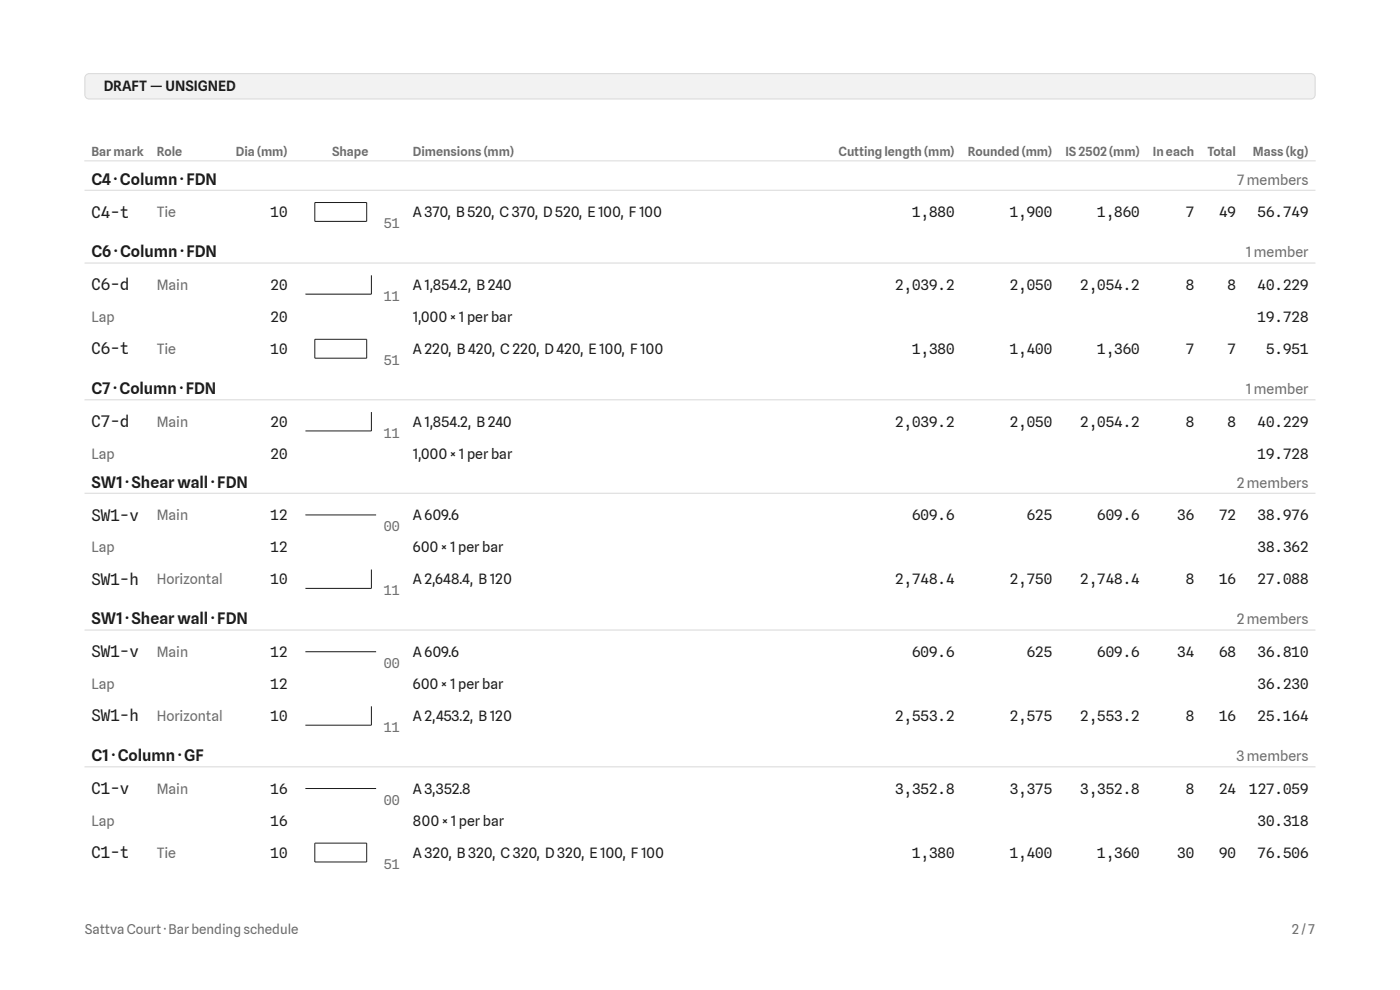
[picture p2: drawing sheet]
<svg xmlns="http://www.w3.org/2000/svg" width="297mm" height="210mm" viewBox="0 0 297 210" stroke-linecap="round" stroke-linejoin="round" font-family="sans-serif">
<defs><g id="words">
<g font-size="3.4" fill="#1b1b1f">
<text x="19.4" y="39.2">C4 · Column · FDN</text>
<text x="19.4" y="46.2">C4-t</text>
<text x="19.4" y="54.6">C6 · Column · FDN</text>
<text x="19.4" y="61.6">C6-d</text>
<text x="19.4" y="75.2">C6-t</text>
<text x="19.4" y="83.6">C7 · Column · FDN</text>
<text x="19.4" y="90.6">C7-d</text>
<text x="19.4" y="103.4">SW1 · Shear wall · FDN</text>
<text x="19.4" y="110.4">SW1-v</text>
<text x="19.4" y="124">SW1-h</text>
<text x="19.4" y="132.4">SW1 · Shear wall · FDN</text>
<text x="19.4" y="139.5">SW1-v</text>
<text x="19.4" y="153">SW1-h</text>
<text x="19.4" y="161.5">C1 · Column · GF</text>
<text x="19.4" y="168.5">C1-v</text>
<text x="19.4" y="182.1">C1-t</text>
</g>
<g font-size="3" fill="#1b1b1f">
<text x="22" y="19.4">DRAFT — UNSIGNED</text>
<text x="57.4" y="46">10</text>
<text x="87.6" y="46">A 370, B 520, C 370, D 520, E 100, F 100</text>
<text x="193.5" y="46">1,880</text>
<text x="214.2" y="46">1,900</text>
<text x="232.8" y="46">1,860</text>
<text x="251.6" y="46">7</text>
<text x="258.6" y="46">49</text>
<text x="266.8" y="46">56.749</text>
<text x="57.4" y="61.5">20</text>
<text x="87.6" y="61.5">A 1,854.2, B 240</text>
<text x="189.9" y="61.5">2,039.2</text>
<text x="214.2" y="61.5">2,050</text>
<text x="229.2" y="61.5">2,054.2</text>
<text x="251.6" y="61.5">8</text>
<text x="260.4" y="61.5">8</text>
<text x="266.8" y="61.5">40.229</text>
<text x="57.4" y="68.3">20</text>
<text x="87.6" y="68.3">1,000 × 1 per bar</text>
<text x="266.8" y="68.3">19.728</text>
<text x="57.4" y="75.1">10</text>
<text x="87.6" y="75.1">A 220, B 420, C 220, D 420, E 100, F 100</text>
<text x="193.5" y="75.1">1,380</text>
<text x="214.2" y="75.1">1,400</text>
<text x="232.8" y="75.1">1,360</text>
<text x="251.6" y="75.1">7</text>
<text x="260.4" y="75.1">7</text>
<text x="268.6" y="75.1">5.951</text>
<text x="57.4" y="90.5">20</text>
<text x="87.6" y="90.5">A 1,854.2, B 240</text>
<text x="189.9" y="90.5">2,039.2</text>
<text x="214.2" y="90.5">2,050</text>
<text x="229.2" y="90.5">2,054.2</text>
<text x="251.6" y="90.5">8</text>
<text x="260.4" y="90.5">8</text>
<text x="266.8" y="90.5">40.229</text>
<text x="57.4" y="97.3">20</text>
<text x="87.6" y="97.3">1,000 × 1 per bar</text>
<text x="266.8" y="97.3">19.728</text>
<text x="57.4" y="110.3">12</text>
<text x="87.6" y="110.3">A 609.6</text>
<text x="193.5" y="110.3">609.6</text>
<text x="217.8" y="110.3">625</text>
<text x="232.8" y="110.3">609.6</text>
<text x="249.8" y="110.3">36</text>
<text x="258.6" y="110.3">72</text>
<text x="266.8" y="110.3">38.976</text>
<text x="57.4" y="117.1">12</text>
<text x="87.6" y="117.1">600 × 1 per bar</text>
<text x="266.8" y="117.1">38.362</text>
<text x="57.4" y="123.9">10</text>
<text x="87.6" y="123.9">A 2,648.4, B 120</text>
<text x="189.9" y="123.9">2,748.4</text>
<text x="214.2" y="123.9">2,750</text>
<text x="229.2" y="123.9">2,748.4</text>
<text x="251.6" y="123.9">8</text>
<text x="258.6" y="123.9">16</text>
<text x="266.8" y="123.9">27.088</text>
<text x="57.4" y="139.3">12</text>
<text x="87.6" y="139.3">A 609.6</text>
<text x="193.5" y="139.3">609.6</text>
<text x="217.8" y="139.3">625</text>
<text x="232.8" y="139.3">609.6</text>
<text x="249.8" y="139.3">34</text>
<text x="258.6" y="139.3">68</text>
<text x="266.8" y="139.3">36.810</text>
<text x="57.4" y="146.1">12</text>
<text x="87.6" y="146.1">600 × 1 per bar</text>
<text x="266.8" y="146.1">36.230</text>
<text x="57.4" y="152.9">10</text>
<text x="87.6" y="152.9">A 2,453.2, B 120</text>
<text x="189.9" y="152.9">2,553.2</text>
<text x="214.2" y="152.9">2,575</text>
<text x="229.2" y="152.9">2,553.2</text>
<text x="251.6" y="152.9">8</text>
<text x="258.6" y="152.9">16</text>
<text x="266.8" y="152.9">25.164</text>
<text x="57.4" y="168.4">16</text>
<text x="87.6" y="168.4">A 3,352.8</text>
<text x="189.9" y="168.4">3,352.8</text>
<text x="214.2" y="168.4">3,375</text>
<text x="229.2" y="168.4">3,352.8</text>
<text x="251.6" y="168.4">8</text>
<text x="258.6" y="168.4">24</text>
<text x="265" y="168.4">127.059</text>
<text x="57.4" y="175.1">16</text>
<text x="87.6" y="175.1">800 × 1 per bar</text>
<text x="266.8" y="175.1">30.318</text>
<text x="57.4" y="181.9">10</text>
<text x="87.6" y="181.9">A 320, B 320, C 320, D 320, E 100, F 100</text>
<text x="193.5" y="181.9">1,380</text>
<text x="214.2" y="181.9">1,400</text>
<text x="232.8" y="181.9">1,360</text>
<text x="249.8" y="181.9">30</text>
<text x="258.6" y="181.9">90</text>
<text x="266.8" y="181.9">76.506</text>
</g>
<g font-size="3" fill="#6b6b76">
<text x="262.4" y="39.2">7 members</text>
<text x="33.3" y="46">Tie</text>
<text x="264.3" y="54.6">1 member</text>
<text x="33.3" y="61.5">Main</text>
<text x="19.4" y="68.3">Lap</text>
<text x="33.3" y="75.1">Tie</text>
<text x="264.3" y="83.6">1 member</text>
<text x="33.3" y="90.5">Main</text>
<text x="19.4" y="97.3">Lap</text>
<text x="262.4" y="103.4">2 members</text>
<text x="33.3" y="110.3">Main</text>
<text x="19.4" y="117.1">Lap</text>
<text x="33.3" y="123.9">Horizontal</text>
<text x="262.4" y="132.4">2 members</text>
<text x="33.3" y="139.3">Main</text>
<text x="19.4" y="146.1">Lap</text>
<text x="33.3" y="152.9">Horizontal</text>
<text x="262.3" y="161.5">3 members</text>
<text x="33.3" y="168.4">Main</text>
<text x="19.4" y="175.1">Lap</text>
<text x="33.3" y="181.9">Tie</text>
</g>
<g font-size="2.8" fill="#6b6b76">
<text x="81.4" y="48.5">51</text>
<text x="81.4" y="63.9">11</text>
<text x="81.4" y="77.5">51</text>
<text x="81.4" y="92.9">11</text>
<text x="81.4" y="112.7">00</text>
<text x="81.4" y="126.3">11</text>
<text x="81.4" y="141.7">00</text>
<text x="81.4" y="155.3">11</text>
<text x="81.4" y="170.8">00</text>
<text x="81.4" y="184.3">51</text>
<text x="18" y="198.1">Sattva Court · Bar bending schedule</text>
<text x="274.1" y="198.1">2 / 7</text>
</g>
<g font-size="2.6" fill="#6b6b76">
<text x="19.4" y="33">Bar mark</text>
<text x="33.3" y="33">Role</text>
<text x="50.1" y="33">Dia (mm)</text>
<text x="70.4" y="33">Shape</text>
<text x="87.6" y="33">Dimensions (mm)</text>
<text x="177.9" y="33">Cutting length (mm)</text>
<text x="205.3" y="33">Rounded (mm)</text>
<text x="226" y="33">IS 2502 (mm)</text>
<text x="244.6" y="33">In each</text>
<text x="256.2" y="33">Total</text>
<text x="265.8" y="33">Mass (kg)</text>
</g>
</g></defs>
<path d="M18.3 15.9l.6-.3h259.2a.91 .91 0 0 1 .9 .9v3.6a.91 .91 0 0 1-.9 .9h-259.2a.91 .91 0 0 1-.9-.9v-3.6z" fill="#f4f2ea"/>
<path d="M18.3 15.9l.6-.3h259.2a.91 .91 0 0 1 .9 .9v3.6a.91 .91 0 0 1-.9 .9h-259.2a.91 .91 0 0 1-.9-.9v-3.6zM17.9 34.1h261.2M17.9 40.4h261.2M17.9 55.8h261.2M17.9 84.8h261.2M17.9 104.6h261.2M17.9 133.6h261.2M17.9 162.7h261.2" fill="none" stroke="#d8d8de" stroke-width=".21"/>
<path d="M66.8 43h11v4h-11zM78.8 58.4v4h-14M66.8 72h11v4h-11zM78.8 87.4v4h-14M64.8 109.2h15M64.8 138.2h15M78.8 120.8v4h-14M78.8 149.8v4h-14M64.8 167.3h15M66.8 178.8h11v4h-11z" fill="none" stroke="#1b1b1f" stroke-width=".21"/>
<use href="#words"/>
</svg>
